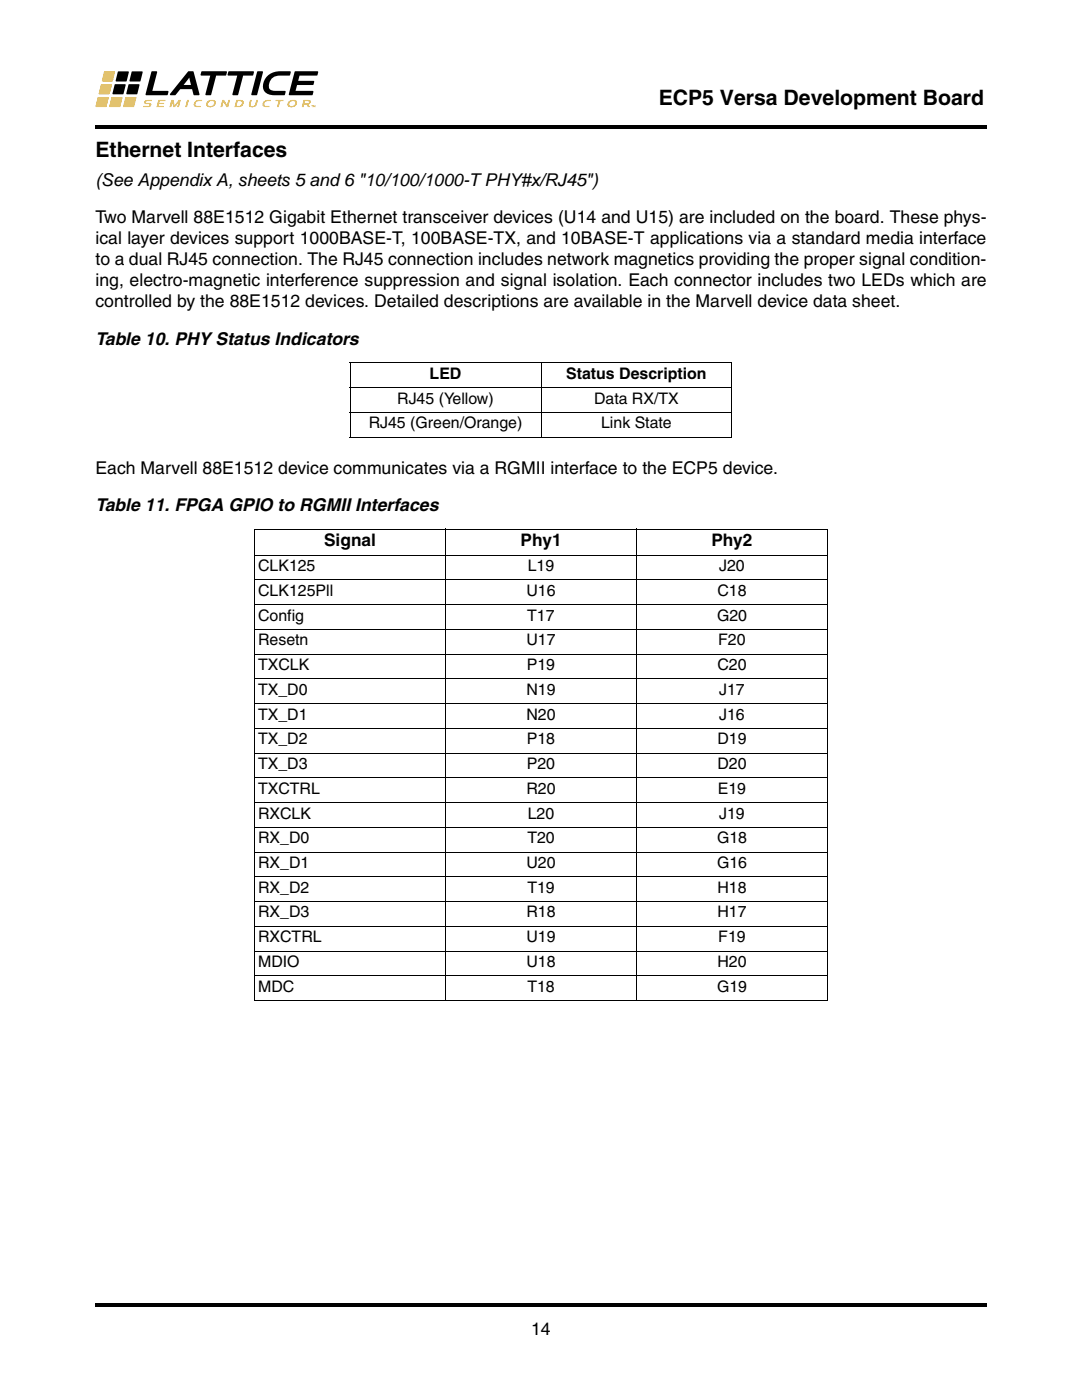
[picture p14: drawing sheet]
<svg xmlns="http://www.w3.org/2000/svg" width="216mm" height="279mm" viewBox="0 0 216 279" stroke-linecap="round" stroke-linejoin="round" font-family="sans-serif">
<defs><g id="words">
<g font-size="4.2">
<text x="131.4" y="21">ECP5 Versa Development Board</text>
<text x="19" y="31.4">Ethernet Interfaces</text>
</g>
<g font-size="3.5">
<text x="19" y="37">(See Appendix A, sheets 5 and 6 &quot;10/100/1000-T PHY#x/RJ45&quot;)</text>
<text x="19" y="44.4">Two Marvell 88E1512 Gigabit Ethernet transceiver devices (U14 and U15) are included on the board. These phys-</text>
<text x="19" y="48.7">ical layer devices support 1000BASE-T, 100BASE-TX, and 10BASE-T applications via a standard media interface</text>
<text x="19" y="52.9">to a dual RJ45 connection. The RJ45 connection includes network magnetics providing the proper signal condition-</text>
<text x="19" y="57.1">ing, electro-magnetic interference suppression and signal isolation. Each connector includes two LEDs which are</text>
<text x="19" y="61.4">controlled by the 88E1512 devices. Detailed descriptions are available in the Marvell device data sheet.</text>
<text x="19" y="68.8">Table 10. PHY Status Indicators</text>
<text x="19" y="94.5">Each Marvell 88E1512 device communicates via a RGMII interface to the ECP5 device.</text>
<text x="19" y="101.9">Table 11. FPGA GPIO to RGMII Interfaces</text>
<text x="64.7" y="108.9">Signal</text>
<text x="103.9" y="108.9">Phy1</text>
<text x="142" y="108.9">Phy2</text>
<text x="106" y="266.5">14</text>
</g>
<g font-size="3.2">
<text x="85.7" y="75.6">LED</text>
<text x="113" y="75.6">Status Description</text>
<text x="79.3" y="80.5">RJ45 (Yellow)</text>
<text x="118.5" y="80.5">Data RX/TX</text>
<text x="73.6" y="85.5">RJ45 (Green/Orange)</text>
<text x="120" y="85.5">Link State</text>
<text x="51.5" y="114">CLK125</text>
<text x="105.3" y="114">L19</text>
<text x="143.5" y="114">J20</text>
<text x="51.5" y="118.9">CLK125Pll</text>
<text x="105.1" y="118.9">U16</text>
<text x="143.2" y="118.9">C18</text>
<text x="51.5" y="123.8">Config</text>
<text x="105.2" y="123.8">T17</text>
<text x="143.1" y="123.8">G20</text>
<text x="51.5" y="128.8">Resetn</text>
<text x="105.1" y="128.8">U17</text>
<text x="143.3" y="128.8">F20</text>
<text x="51.5" y="133.7">TXCLK</text>
<text x="105.1" y="133.7">P19</text>
<text x="143.2" y="133.7">C20</text>
<text x="51.5" y="138.7">TX_D0</text>
<text x="51.5" y="143.6">TX_D1</text>
<text x="105.1" y="138.7">N19</text>
<text x="105.1" y="143.6">N20</text>
<text x="143.5" y="138.7">J17</text>
<text x="143.5" y="143.6">J16</text>
<text x="51.5" y="148.5">TX_D2</text>
<text x="105.1" y="148.5">P18</text>
<text x="143.2" y="148.5">D19</text>
<text x="51.5" y="153.5">TX_D3</text>
<text x="105.1" y="153.5">P20</text>
<text x="143.2" y="153.5">D20</text>
<text x="51.5" y="158.4">TXCTRL</text>
<text x="105.1" y="158.4">R20</text>
<text x="143.2" y="158.4">E19</text>
<text x="51.5" y="163.4">RXCLK</text>
<text x="105.3" y="163.4">L20</text>
<text x="143.5" y="163.4">J19</text>
<text x="51.5" y="168.3">RX_D0</text>
<text x="51.5" y="173.2">RX_D1</text>
<text x="105.1" y="173.2">U20</text>
<text x="105.2" y="168.3">T20</text>
<text x="143.1" y="168.3">G18</text>
<text x="143.1" y="173.2">G16</text>
<text x="51.5" y="178.2">RX_D2</text>
<text x="105.2" y="178.2">T19</text>
<text x="143.2" y="178.2">H18</text>
<text x="51.5" y="183.1">RX_D3</text>
<text x="105.1" y="183.1">R18</text>
<text x="143.2" y="183.1">H17</text>
<text x="51.5" y="188.1">RXCTRL</text>
<text x="105.1" y="188.1">U19</text>
<text x="143.3" y="188.1">F19</text>
<text x="51.5" y="193">MDIO</text>
<text x="51.5" y="197.9">MDC</text>
<text x="105.1" y="193">U18</text>
<text x="105.2" y="197.9">T18</text>
<text x="143.1" y="197.9">G19</text>
<text x="143.2" y="193">H20</text>
</g>
</g></defs>
<path d="M19 25.1h177.8v.7h-177.8zM19 260h177.8v.7h-177.8z" fill="#000"/>
<path d="M19 14.2h44.5v7.2h-44.5z" fill="#fff"/>
<g fill="#000">
<path d="M30.3 14.3l.9-.1 .2 .2-1 3.7 3.1 .1 .1 .2-.2 .6-4.3-.1zM40.2 14.3l4.9-.1 .2 .2-.2 .7h-2l-1 3.9h-.9l-.2-.1 1-3.8h-1.9l-.1-.2zM45.6 14.3l4.9-.1 .2 .2-.2 .6-.1 .1h-1.9l-1 3.9h-1l-.1-.1 .9-3.8h-1.8l-.1-.2zM51.4 14.3l.9-.1 .2 .2-1.2 4.5-.1 .1h-.9l-.2-.2zM53.5 15a5.8 5.8 0 0 1 4.4-.8l.1 .2-.3 .7a4.7 4.7 0 0 0-3.2 .4 1.69 1.69 0 0 0-.5 2.4l.6 .2 2.3 .1 .1 .2-.3 .6a6.5 6.5 0 0 1-3.3-.3 1.89 1.89 0 0 1-.6-2.7zM58.8 14.3h4.7l-.1 .7-.2 .1h-3.4l-.3 1h3l.2 .2-.1 .5-.2 .2h-3.1l-.3 1.1 3.4 .1 .1 .2-.2 .6-4.6-.1z"/>
<path d="M37.8 15.5l.3 1.5h-1.5zM37.5 14.3l-3.6 4.4 .1 .3h1l1-1.2h2.3l.4 1.2 1.1-.1-1.2-4.6-.1-.1z"/>
</g>
<g fill="#ffc222">
<path d="M20.8 14.3h2.1l-.4 1.9h-2.2z"/>
<path d="M20.2 16.8l2.1 .1-.5 1.9h-2.1z"/>
<path d="M19.5 19.4h2.2l-.5 1.9h-2.1z"/>
</g>
<path d="M23.6 14.3h2.1l-.5 1.9h-2.1zM22.9 16.8l2.1 .1-.4 1.9h-2.1z" fill="#000"/>
<path d="M22.3 19.4h2.1l-.4 1.9h-2.2z" fill="#ffc222"/>
<path d="M25.7 16.8l2.1 .1-.4 1.9h-2.2zM26.3 14.3h2.1l-.4 1.9h-2.1z" fill="#000"/>
<g fill="#ffc222">
<path d="M25.1 19.4h2.1l-.5 1.9h-2.1z"/>
<path d="M28.9 20.1l.6-.2 .8 .1v.2h-1l-.2 .2 .1 .1 1 .2-.1 .5-.6 .2h-.9v-.3h1l.3-.2-.1-.1-1-.2z"/>
<path d="M31.6 20h1.4l-.1 .2h-1l-.1 .3 1 .1-.1 .2h-1l-.1 .3h1.1v.3h-1.5z"/>
<path d="M34.2 20h.4l.3 1.1 .8-1.1h.4l-.4 1.4h-.3l.2-.9-.7 .9h-.3l-.2-1-.3 1h-.3z"/>
<path d="M37.4 20h.3l-.4 1.4h-.3z"/>
<path d="M38.8 20.4a1.67 1.67 0 0 1 1.5-.4v.2h-.6a.62 .62 0 0 0-.7 .8l1 .1-.1 .3a1.08 1.08 0 0 1-1.2-.4z"/>
<path d="M44.4 20h.3l.6 1 .3-1h.3l-.4 1.4h-.3l-.6-1.1-.3 1.1h-.3z"/>
<path d="M49.9 20h.3l-.2 1 .1 .1a.58 .58 0 0 0 .8-.3l.2-.8 .3-.1-.1 .9a.95 .95 0 0 1-1.7 .2z"/>
<path d="M52.5 20.4a1.67 1.67 0 0 1 1.6-.4l-.1 .2h-.6a.62 .62 0 0 0-.6 .8l.9 .1v.3a1.08 1.08 0 0 1-1.3-.4z"/>
<path d="M55 20h1.6l-.1 .2h-.6l-.3 1.2h-.3l.3-1.2h-.6z"/>
<path d="M62.1 21h.4l-.2 .4z"/>
<path d="M62.5 21l.2 .3 .2-.3v.4l-.1-.2-.1 .2-.1-.2-.1 .2z"/>
<path d="M41.6 20.4a.54 .54 0 0 1 .8-.3 .54 .54 0 0 1 .2 .8 .56 .56 0 0 1-.6 .3 .56 .56 0 0 1-.5-.5zM41.3 20.3l-.2 .6a.99 .99 0 0 0 1.1 .6 .99 .99 0 0 0 .8-.8l.1-.2a.96 .96 0 0 0-.9-.6 .96 .96 0 0 0-.9 .4z"/>
<path d="M47.4 20.2h.6a.53 .53 0 0 1 .2 .7 .53 .53 0 0 1-.6 .2h-.4zM47.2 20l-.4 1.4a1.39 1.39 0 0 0 1.8-.7l-.1-.5a1.51 1.51 0 0 0-1.3-.3z"/>
<path d="M57.8 20.4a.54 .54 0 0 1 .8-.3 .54 .54 0 0 1 .2 .8 .56 .56 0 0 1-.6 .3 .56 .56 0 0 1-.5-.5zM57.5 20.3l-.1 .6a.99 .99 0 0 0 1 .6 .99 .99 0 0 0 .8-.8l.1-.2a.96 .96 0 0 0-.9-.6 .96 .96 0 0 0-.9 .4z"/>
<path d="M60.9 20.2h.7l.1 .2-.2 .2h-.8zM60.6 20l-.4 1.4h.3l.2-.5h.3l.5 .5h.3l-.3-.6a.47 .47 0 0 0 .6-.5 .47 .47 0 0 0-.7-.4z"/>
</g>
<g fill="none" stroke="#000" stroke-width=".2">
<path d="M69.8 72.4h76.3M69.8 77.4h76.3M69.8 72.5v14.6M108 72.3v15M146.1 72.5v14.6M69.8 82.3h76.3M69.8 87.2h76.3M50.7 105.6h114.5M50.7 110.8h114.5M50.7 115.7h114.5M50.8 105.7v93.9M88.9 105.5v94.3"/>
<path d="M127 105.5v94.3M165.1 105.7v93.9M50.7 120.7h114.5M50.7 125.6h114.5M50.7 130.6h114.5M50.7 135.5h114.5M50.7 140.4h114.5M50.7 145.4h114.5M50.7 150.3h114.5M50.7 155.3h114.5M50.7 160.2h114.5M50.7 165.1h114.5"/>
<path d="M50.7 170.1h114.5M50.7 175h114.5M50.7 179.9h114.5M50.7 184.9h114.5M50.7 189.8h114.5M50.7 194.8h114.5M50.7 199.7h114.5"/>
</g>
<use href="#words"/>
</svg>
